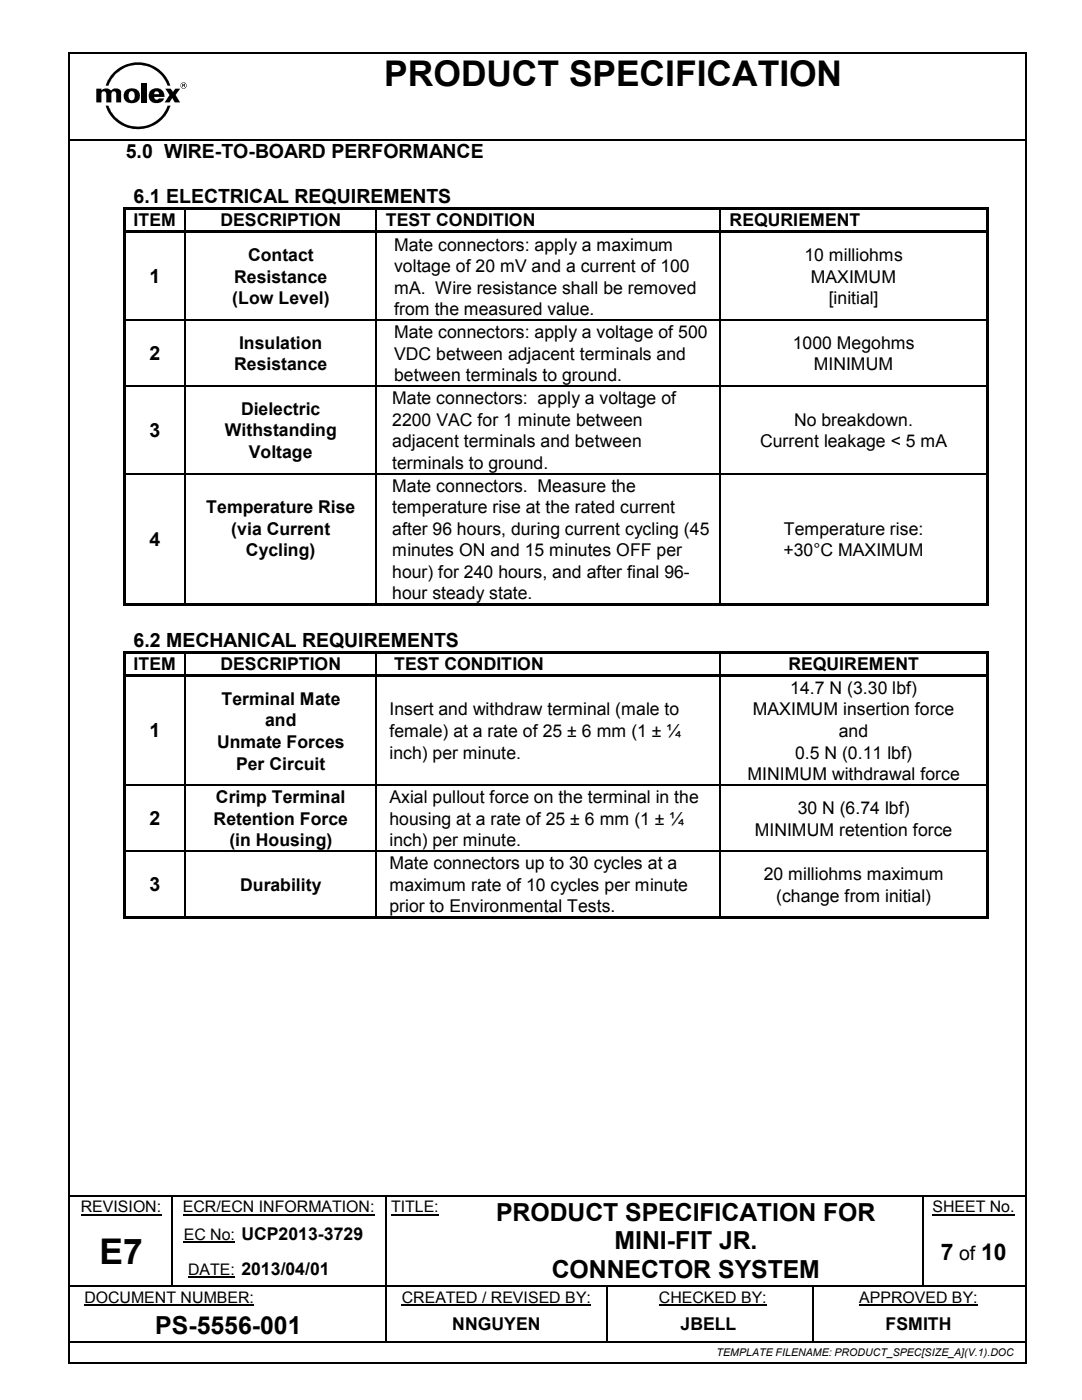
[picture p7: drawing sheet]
<svg xmlns="http://www.w3.org/2000/svg" width="216mm" height="279mm" viewBox="0 0 216 279" stroke-linecap="round" stroke-linejoin="round" font-family="sans-serif">
<defs><g id="words">
<g font-size="7.1">
<text x="76.7" y="17.2">PRODUCT SPECIFICATION</text>
<text x="19.9" y="252.3">E7</text>
</g>
<g font-size="5">
<text x="99" y="243.6">PRODUCT SPECIFICATION FOR</text>
<text x="122.6" y="249.3">MINI-FIT JR.</text>
<text x="110.1" y="255">CONNECTOR SYSTEM</text>
<text x="31" y="266.2">PS-5556-001</text>
</g>
<g font-size="4.6">
<text x="187.7" y="251.4">7</text>
<text x="195.7" y="251.4">10</text>
</g>
<g font-size="3.9">
<text x="25.1" y="31.6">5.0 WIRE-TO-BOARD PERFORMANCE</text>
<text x="26.7" y="40.5">6.1 ELECTRICAL REQUIREMENTS</text>
<text x="29.8" y="56.5">1</text>
<text x="29.8" y="71.8">2</text>
<text x="29.8" y="87.1">3</text>
<text x="29.8" y="108.9">4</text>
<text x="26.7" y="129.1">6.2 MECHANICAL REQUIREMENTS</text>
<text x="29.8" y="147.2">1</text>
<text x="29.8" y="164.6">2</text>
<text x="29.8" y="177.8">3</text>
<text x="191.4" y="251.4">of</text>
</g>
<g font-size="3.5">
<text x="26.7" y="45.2">ITEM</text>
<text x="44" y="45.2">DESCRIPTION</text>
<text x="77" y="45.2">TEST CONDITION</text>
<text x="145.6" y="45.2">REQURIEMENT</text>
<text x="49.5" y="52.1">Contact</text>
<text x="78.7" y="50">Mate connectors: apply a maximum</text>
<text x="160.5" y="52.1">10 milliohms</text>
<text x="46.7" y="56.4">Resistance</text>
<text x="78.7" y="54.3">voltage of 20 mV and a current of 100</text>
<text x="78.7" y="58.6">mA. Wire resistance shall be removed</text>
<text x="161.8" y="56.4">MAXIMUM</text>
<text x="46.4" y="60.7">(Low Level)</text>
<text x="78.7" y="62.9">from the measured value.</text>
<text x="165.4" y="60.7">[initial]</text>
<text x="47.7" y="69.6">Insulation</text>
<text x="78.7" y="71.8">VDC between adjacent terminals and</text>
<text x="78.7" y="67.4">Mate connectors: apply a voltage of 500</text>
<text x="158.2" y="69.6">1000 Megohms</text>
<text x="46.7" y="73.9">Resistance</text>
<text x="78.7" y="76.1">between terminals to ground.</text>
<text x="162.4" y="73.9">MINIMUM</text>
<text x="48.1" y="82.8">Dielectric</text>
<text x="78.3" y="80.6">Mate connectors: apply a voltage of</text>
<text x="44.9" y="87.1">Withstanding</text>
<text x="78.3" y="84.9">2200 VAC for 1 minute between</text>
<text x="78.3" y="89.2">adjacent terminals and between</text>
<text x="151.7" y="89.2">Current leakage &lt; 5 mA</text>
<text x="158.5" y="84.9">No breakdown.</text>
<text x="49.7" y="91.4">Voltage</text>
<text x="78.3" y="93.6">terminals to ground.</text>
<text x="78.3" y="98.1">Mate connectors. Measure the</text>
<text x="41.1" y="102.4">Temperature Rise</text>
<text x="46.1" y="106.7">(via Current</text>
<text x="78.3" y="102.4">temperature rise at the rated current</text>
<text x="78.3" y="106.7">after 96 hours, during current cycling (45</text>
<text x="156.4" y="106.8">Temperature rise:</text>
<text x="49.1" y="111">Cycling)</text>
<text x="78.3" y="111">minutes ON and 15 minutes OFF per</text>
<text x="156.3" y="111">+30°C MAXIMUM</text>
<text x="78.3" y="115.3">hour) for 240 hours, and after final 96-</text>
<text x="78.3" y="119.6">hour steady state.</text>
<text x="26.7" y="133.7">ITEM</text>
<text x="44" y="133.7">DESCRIPTION</text>
<text x="78.7" y="133.7">TEST CONDITION</text>
<text x="157.3" y="133.7">REQUIREMENT</text>
<text x="44.2" y="140.7">Terminal Mate</text>
<text x="77.7" y="142.8">Insert and withdraw terminal (male to</text>
<text x="150.2" y="142.8">MAXIMUM insertion force</text>
<text x="157.7" y="138.5">14.7 N (3.30 lbf)</text>
<text x="43.3" y="149.3">Unmate Forces</text>
<text x="52.9" y="144.9">and</text>
<text x="77.7" y="147.1">female) at a rate of 25 ± 6 mm (1 ± ¼</text>
<text x="167.4" y="147.1">and</text>
<text x="47.1" y="153.6">Per Circuit</text>
<text x="77.7" y="151.4">inch) per minute.</text>
<text x="149.2" y="155.7">MINIMUM withdrawal force</text>
<text x="158.7" y="151.4">0.5 N (0.11 lbf)</text>
<text x="43.1" y="160.3">Crimp Terminal</text>
<text x="77.7" y="160.3">Axial pullout force on the terminal in the</text>
<text x="42.6" y="164.6">Retention Force</text>
<text x="77.7" y="164.6">housing at a rate of 25 ± 6 mm (1 ± ¼</text>
<text x="150.6" y="166.8">MINIMUM retention force</text>
<text x="159.2" y="162.4">30 N (6.74 lbf)</text>
<text x="45.8" y="168.9">(in Housing)</text>
<text x="77.7" y="168.9">inch) per minute.</text>
<text x="77.7" y="173.5">Mate connectors up to 30 cycles at a</text>
<text x="47.9" y="177.8">Durability</text>
<text x="77.7" y="177.8">maximum rate of 10 cycles per minute</text>
<text x="152.4" y="175.6">20 milliohms maximum</text>
<text x="154.9" y="179.9">(change from initial)</text>
<text x="77.7" y="182.1">prior to Environmental Tests.</text>
<text x="90.3" y="265.5">NNGUYEN</text>
<text x="135.8" y="265.5">JBELL</text>
<text x="176.7" y="265.5">FSMITH</text>
</g>
<g font-size="3.2">
<text x="16.1" y="242">REVISION:</text>
<text x="36.5" y="242">ECR/ECN INFORMATION:</text>
<text x="78.1" y="242">TITLE:</text>
<text x="186.1" y="242">SHEET No.</text>
<text x="36.7" y="247.5">EC No: UCP2013-3729</text>
<text x="37.5" y="254.4">DATE: 2013/04/01</text>
<text x="16.8" y="260">DOCUMENT NUMBER:</text>
<text x="80.2" y="260">CREATED / REVISED BY:</text>
<text x="131.5" y="260">CHECKED BY:</text>
<text x="171.4" y="260">APPROVED BY:</text>
</g>
<text font-size="2.1" x="143" y="270.6">TEMPLATE FILENAME: PRODUCT_SPEC[SIZE_A](V.1).DOC</text>
</g></defs>
<g fill="#000">
<path d="M13.6 10.3h.4v.4h-.4zM204.5 10.3h.3v.4h-.3zM14 27.7h.3v.4h-.3zM204.3 27.7h.3v.4h-.3zM24.5 41.4h.5v.6h-.5zM24.5 42h.5v4h-.5zM24.5 46h.5v.6h-.5zM25 41.4h.5v.6h-.5zM25 46h11.9v.5h-11.9zM25.5 41.4h11.4v.6h-11.4zM36.9 42h.2zM36.9 41.4h.5v.6h-.5z"/>
<path d="M36.9 46.5l.2 .1zM36.9 46h.5v.5h-.5zM37.4 41.4h37.6v.6h-37.6zM37.4 46h37.6v.5h-37.6zM75 42h.2zM75 41.4h.5v.6h-.5zM75 46.5l.2 .1zM75 46h.5v.5h-.5zM75.5 41.4h68.1v.6h-68.1zM75.5 46h68.1v.5h-68.1zM143.6 42h.2zM143.6 41.4h.5v.6h-.5z"/>
<path d="M143.6 46.5l.2 .1zM143.6 46h.5v.5h-.5zM144.1 41.4h52.7v.6h-52.7zM144.1 46h52.7v.5h-52.7zM196.8 42h.5zM196.8 41.4h.5v.6h-.5zM196.8 42h.5v4h-.5zM196.8 46h.5v.6h-.5zM24.5 46.6h.5v17.2h-.5zM24.5 63.8h.5v.2h-.5zM24.5 64h.5v12.9h-.5zM24.5 76.9h.5v.3h-.5z"/>
<path d="M36.9 63.8h.2v.2h-.2zM36.9 76.9h.2v.3h-.2zM75 63.8h.2v.2h-.2zM75 76.9h.2v.3h-.2zM143.6 63.8h.2v.2h-.2zM143.6 76.9h.2v.3h-.2zM196.8 46.6h.5v17.2h-.5zM196.8 63.8h.5v.2h-.5zM196.8 64h.5v12.9h-.5zM196.8 76.9h.5v.3h-.5zM24.5 77.2h.5v17.2h-.5zM24.5 94.4h.5v.3h-.5z"/>
<path d="M36.9 94.4h.2v.3h-.2zM75 94.4h.2v.3h-.2zM143.6 94.4h.2v.3h-.2zM196.8 77.2h.5v17.2h-.5zM196.8 94.4h.5v.3h-.5zM24.5 94.7h.5v25.8h-.5zM24.5 120.5h.5v.5h-.5zM24.5 130h.5v.5h-.5zM24.5 130.5h.5v4h-.5zM24.5 134.5h.5v.6h-.5zM25 120.5h11.9v.5h-11.9zM25 130h.5v.5h-.5z"/>
<path d="M25 134.5h11.9v.5h-11.9zM25.5 130h11.4v.5h-11.4zM36.9 120.5h.5v.5h-.5zM36.9 130.5h.2zM36.9 130h.5v.5h-.5zM36.9 135l.2 .1zM36.9 134.5h.5v.5h-.5zM37.4 120.5h37.6v.5h-37.6zM37.4 130h37.6v.5h-37.6zM37.4 134.5h37.6v.5h-37.6zM75 120.5h.5v.5h-.5zM75 130.5h.2z"/>
<path d="M75 130h.5v.5h-.5zM75 135l.2 .1zM75 134.5h.5v.5h-.5zM75.5 120.5h68.1v.5h-68.1zM75.5 130h68.1v.5h-68.1zM75.5 134.5h68.1v.5h-68.1zM143.6 120.5h.5v.5h-.5zM143.6 130.5h.2zM143.6 130h.5v.5h-.5zM143.6 135l.2 .1zM143.6 134.5h.5v.5h-.5zM144.1 120.5h52.7v.5h-52.7z"/>
<path d="M144.1 130h52.7v.5h-52.7zM144.1 134.5h52.7v.5h-52.7zM196.8 94.7h.5v25.8h-.5zM196.8 120.5h.5v.5h-.5zM196.8 130.5h.5zM196.8 130h.5v.5h-.5zM196.8 130.5h.5v4h-.5zM196.8 134.5h.5v.6h-.5zM24.5 135.1h.5v21.5h-.5zM24.5 156.6h.5v.2h-.5zM36.9 156.6h.2v.2h-.2zM75 156.6h.2v.2h-.2z"/>
<path d="M143.6 156.6h.2v.2h-.2zM196.8 135.1h.5v21.5h-.5zM196.8 156.6h.5v.2h-.5zM24.5 156.8h.5v13h-.5zM24.5 169.8h.5v.2h-.5zM36.9 169.8h.2v.2h-.2zM75 169.8h.2v.2h-.2zM143.6 169.8h.2v.2h-.2zM196.8 156.8h.5v13h-.5zM196.8 169.8h.5v.2h-.5zM24.5 170h.5v12.9h-.5zM24.5 182.9h.5v.5h-.5z"/>
<path d="M25 182.9h11.9v.5h-11.9zM36.9 182.9h.5v.5h-.5zM37.4 182.9h37.6v.5h-37.6zM75 182.9h.5v.5h-.5zM75.5 182.9h68.1v.5h-68.1zM143.6 182.9h.5v.5h-.5zM144.1 182.9h52.7v.5h-52.7zM196.8 170h.5v12.9h-.5zM196.8 182.9h.5v.5h-.5zM34.1 238.8h.3v.2h-.3zM34.1 238.4h.4v.4h-.4zM77 238.8h.2v.2h-.2z"/>
<path d="M77 238.4h.3v.4h-.3zM89.6 238.4h.4v.4h-.4zM184 238.8h.2v.2h-.2zM184 238.4h.3v.4h-.3zM204.3 238.4h.3v.4h-.3zM34.1 242.7h.3v.9h-.3zM34.1 249.6h.3v.9h-.3zM34.1 256.5h.3v.3h-.3zM46.9 256.5h.3v.3h-.3zM77 242.7h.2v.9h-.2zM77 249.6h.2v.9h-.2zM77 256.5h.2v.5h-.2z"/>
<path d="M89.6 256.5h.3v.3h-.3zM120.9 256.8h.3v.2h-.3zM120.9 256.5h.3v.3h-.3zM162 256.8h.3v.2h-.3zM162 256.5h.3v.3h-.3zM184 242.7h.2v.9h-.2zM184 249.6h.2v.9h-.2zM184 256.5h.2v.3h-.2zM13.6 271.8h.4v.3h-.4zM76.9 260.9h.4v.7h-.4zM76.9 267.7h.4v.4h-.4zM120.9 260.9h.3v.7h-.3z"/>
<path d="M120.9 267.7h.3v.4h-.3zM162 260.9h.3v.7h-.3zM162 267.7h.3v.4h-.3zM204.3 267.7h.3v.4h-.3zM204.5 271.8h.3v.3h-.3z"/>
</g>
<g fill="none" stroke="#000" stroke-width=".34">
<path d="M13.8 10.7v261.1M14 10.5h190.5M204.6 10.7v261.1M14.3 27.9h190.2M14 238.6h20.1M34.5 238.6h42.5M77.3 238.6h12.3M90 238.6h94M184.3 238.6h20M14 267.9h62.9M14 271.9h190.5M77.1 261.6v6.1"/>
<path d="M77.3 267.9h43.6M121.1 261.6v6.1M121.2 267.9h40.8M162.3 267.9h42"/>
</g>
<path d="M16.1 242.4h16.1M36.5 242.4h38.3M36.7 248h10.2M37.5 254.9h9.4M78.1 242.4h9.5M186.1 242.4h16.4M16.8 260.5h33.9M80.2 260.5h37.7M131.5 260.5h21.5M171.4 260.5h23.7" fill="none" stroke="#000" stroke-width=".21"/>
<g fill="none" stroke="#000" stroke-width=".25">
<path d="M37 42v4M37 46.6v17.2M75.1 42v4M75.1 46.6v17.2M143.7 42v4M143.7 46.6v17.2M25 63.9h11.9M25 77h11.9M37 64v12.9M37 77.2v17.2M37.1 63.9h37.9M37.1 77h37.9"/>
<path d="M75.1 64v12.9M75.1 77.2v17.2M75.2 63.9h68.4M75.2 77h68.4M143.7 64v12.9M143.7 77.2v17.2M143.8 63.9h53M143.8 77h53M25 94.5h11.9M37 94.7v25.8M37.1 94.5h37.9M75.1 94.7v25.8"/>
<path d="M75.2 94.5h68.4M143.7 94.7v25.8M143.8 94.5h53M37 130.5v4M37 135.1v21.5M75.1 130.5v4M75.1 135.1v21.5M143.7 130.5v4M143.7 135.1v21.5M25 156.7h11.9M37 156.8v13M37.1 156.7h37.9"/>
<path d="M75.1 156.8v13M75.2 156.7h68.4M143.7 156.8v13M143.8 156.7h53M25 169.9h11.9M37 170v12.9M37.1 169.9h37.9M75.1 170v12.9M75.2 169.9h68.4M143.7 170v12.9M143.8 169.9h53M34.2 239v3.7"/>
<path d="M77.1 239v3.7M184.1 239v3.7M14 256.7h20.1M34.2 243.6v6M34.2 250.5v6M34.4 256.7h12.5M47.2 256.7h29.8M77.1 243.6v6M77.1 250.5v6M77.1 257v3.9M77.2 256.7h12.4M89.9 256.7h31"/>
<path d="M121.1 257v3.9M121.2 256.7h40.8M162.1 257v3.9M162.3 256.7h21.7M184.1 243.6v6M184.1 250.5v6M184.2 256.7h20.3M162.1 261.6v6.1"/>
</g>
<g fill="#000">
<path d="M25.8 18.5l.2-.3a.62 .62 0 0 1 .9 .7 .76 .76 0 0 1-.1 .8 .76 .76 0 0 1-.8 .3 1.19 1.19 0 0 1-.2-1.5zM25 18.1a1.56 1.56 0 0 0 0 2 1.56 1.56 0 0 0 1.9 .4 1.51 1.51 0 0 0 .9-2 1.51 1.51 0 0 0-2-.8z" fill-rule="evenodd"/>
<path d="M22.7 14.4a6.8 6.8 0 0 1 11.3 2.7h-.6a6.3 6.3 0 0 0-5.9-4.2 6.3 6.3 0 0 0-5.9 4.2h-.5l.6-1.4z" fill-rule="evenodd"/>
<path d="M30 18.1a1.49 1.49 0 0 0 .9 2.5 1.82 1.82 0 0 0 1.7-.6l.1-.4h-1a.5 .5 0 0 1-.6 .3 .5 .5 0 0 1-.3-.6h2.1a1.63 1.63 0 0 0-1-1.6 1.63 1.63 0 0 0-1.9 .4zM30.9 18.4l.6-.2 .2 .6h-.9z" fill-rule="evenodd"/>
<path d="M33 17.7h1.1l.4 .7 .5-.7h.9l-.8 1.3 .8 1.4h-1l-.5-.8-.6 .8h-.9l.9-1.4z" fill-rule="evenodd"/>
<path d="M36 17.1a.63 .63 0 0 1 1.2 0 .63 .63 0 0 1-1.2 0zM36.1 17.1a.55 .55 0 0 0 1.1 0 .55 .55 0 0 0-1.1 0z" fill-rule="evenodd"/>
<path d="M36.5 16.8l.2 .1v.1h-.2zM36.4 16.8v.6h.1v-.3h.2v.3h.2l-.1-.3 .1-.3z" fill-rule="evenodd"/>
<path d="M19.2 17.7h1v.4a1.26 1.26 0 0 1 1.9 0l.7-.4h.7l.5 .3 .2 .3v2.1h-1v-1.8l-.3-.4-.5 .1-.2 .3v1.8h-1v-1.7l-.3-.5h-.4l-.3 .3v1.9h-1z" fill-rule="evenodd"/>
<path d="M28.2 16.5h1.1v3.9h-1.1z" fill-rule="evenodd"/>
<path d="M21.1 21.1h.5a6.3 6.3 0 0 0 5.9 4.2 6.3 6.3 0 0 0 5.9-4.2h.6a6.8 6.8 0 0 1-6.5 4.7 6.8 6.8 0 0 1-6.4-4.7z" fill-rule="evenodd"/>
</g>
<use href="#words"/>
</svg>
